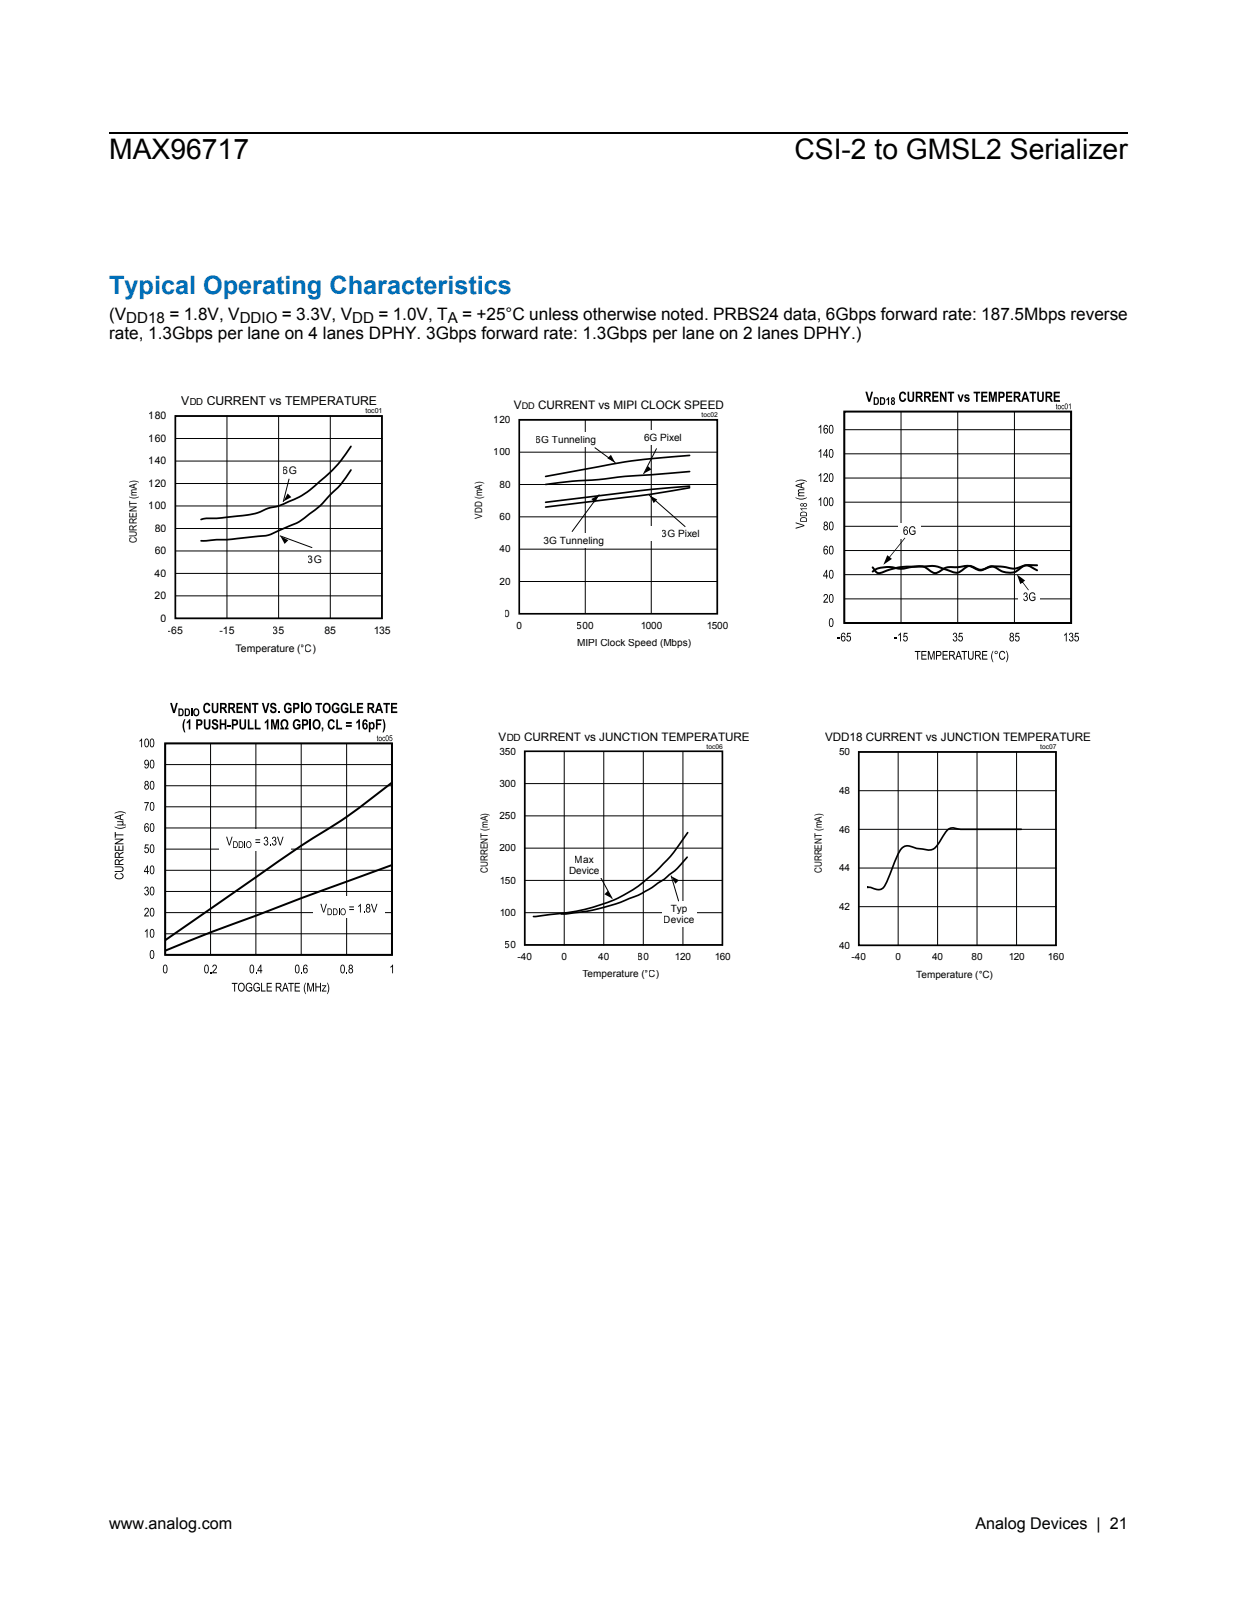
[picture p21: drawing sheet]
<svg xmlns="http://www.w3.org/2000/svg" width="216mm" height="279mm" viewBox="0 0 216 279" stroke-linecap="round" stroke-linejoin="round" font-family="sans-serif">
<defs><g id="words">
<g font-size="4.9">
<text x="19" y="27.8">MAX96717</text>
<text x="138.7" y="27.8">CSI-2 to GMSL2 Serializer</text>
</g>
<text font-size="4.4" fill="#006fb9" x="19" y="51.3">Typical Operating Characteristics</text>
<g font-size="3">
<text x="19" y="55.8">(V</text>
<text x="19" y="59.2">rate, 1.3Gbps per lane on 4 lanes DPHY. 3Gbps forward rate: 1.3Gbps per lane on 2 lanes DPHY.)</text>
</g>
<g font-size="2.8">
<text x="19" y="266.8">www.analog.com</text>
<text x="170.2" y="266.8">Analog Devices | 21</text>
</g>
<text font-size="2.6" x="22" y="56.4">DD18 = 1.8V, VDDIO = 3.3V, VDD = 1.0V, TA = +25°C unless otherwise noted. PRBS24 data, 6Gbps forward rate: 187.5Mbps reverse</text>
<g font-size="2.1">
<text x="31.6" y="70.6">V</text>
<text x="36.1" y="70.6">CURRENT vs TEMPERATURE</text>
</g>
<g font-size="2">
<text x="89.7" y="71.4">V</text>
<text x="93.9" y="71.4">CURRENT vs MIPI CLOCK SPEED</text>
<text x="87" y="129.2">V</text>
<text x="91.5" y="129.2">CURRENT vs JUNCTION TEMPERATURE</text>
<text x="144" y="129.3">VDD18 CURRENT vs JUNCTION TEMPERATURE</text>
</g>
<g font-size="1.8">
<text x="26" y="77.1">160</text>
<text x="26" y="73.2">180</text>
<text x="26" y="81">140</text>
<text x="49.4" y="82.7">6G</text>
<text x="26" y="88.9">100</text>
<text x="26" y="85">120</text>
<text x="23.9" y="94.7" transform="rotate(-90 23.9 94.7)">CURRENT (mA)</text>
<text x="27" y="92.8">80</text>
<text x="27" y="100.7">40</text>
<text x="27" y="96.7">60</text>
<text x="53.7" y="98.3">3G</text>
<text x="27" y="104.6">20</text>
<text x="28" y="108.5">0</text>
<text x="29.3" y="110.7">-65</text>
<text x="38.3" y="110.7">-15</text>
<text x="41.1" y="113.8">Temperature (°C)</text>
<text x="47.6" y="110.7">35</text>
<text x="56.6" y="110.7">85</text>
<text x="65.1" y="110.7">135</text>
</g>
<g font-size="1.7">
<text x="33" y="70.6">DD</text>
<text x="86.2" y="73.8">120</text>
<text x="93.5" y="77.4">6G Tunneling</text>
<text x="112.4" y="77">6G Pixel</text>
<text x="86.2" y="79.5">100</text>
<text x="87.2" y="85.1">80</text>
<text x="84.2" y="90.5" transform="rotate(-90 84.2 90.5)">VDD (mA)</text>
<text x="87.2" y="90.8">60</text>
<text x="94.9" y="95">3G Tunneling</text>
<text x="115.5" y="93.7">3G Pixel</text>
<text x="87.2" y="96.4">40</text>
<text x="87.2" y="102">20</text>
<text x="88.1" y="107.7">0</text>
<text x="90.1" y="109.8">0</text>
<text x="100.7" y="109.8">500</text>
<text x="100.7" y="112.8">MIPI Clock Speed (Mbps)</text>
<text x="111.7" y="109.8">1000</text>
<text x="123.3" y="109.8">1500</text>
<text x="87.2" y="131.7">350</text>
<text x="88.4" y="129.2">DD</text>
<text x="146.4" y="131.8">50</text>
<text x="87.2" y="137.3">300</text>
<text x="87.2" y="142.9">250</text>
<text x="146.4" y="138.5">48</text>
<text x="87.2" y="148.6">200</text>
<text x="146.4" y="145.3">46</text>
<text x="85.1" y="152.3" transform="rotate(-90 85.1 152.3)">CURRENT (mA)</text>
<text x="87.2" y="154.2">150</text>
<text x="99.3" y="152.5">Device</text>
<text x="100.3" y="150.5">Max</text>
<text x="143.5" y="152.4" transform="rotate(-90 143.5 152.4)">CURRENT (mA)</text>
<text x="146.4" y="152">44</text>
<text x="87.2" y="159.8">100</text>
<text x="115.9" y="161.1">Devi</text>
<text x="117.1" y="159.1">Typ</text>
<text x="119.3" y="161.1">ce</text>
<text x="146.4" y="158.8">42</text>
<text x="88.1" y="165.5">50</text>
<text x="90.3" y="167.5">-40</text>
<text x="98" y="167.5">0</text>
<text x="104.4" y="167.5">40</text>
<text x="111.3" y="167.5">80</text>
<text x="117.7" y="167.5">120</text>
<text x="124.6" y="167.5">160</text>
<text x="146.4" y="165.5">40</text>
<text x="148.6" y="167.6">-40</text>
<text x="156.3" y="167.6">0</text>
<text x="162.7" y="167.6">40</text>
<text x="169.6" y="167.6">80</text>
<text x="176" y="167.6">120</text>
<text x="182.9" y="167.6">160</text>
<text x="101.7" y="170.6">Temperature (°C)</text>
<text x="159.9" y="170.6">Temperature (°C)</text>
</g>
<text font-size="1.6" x="91" y="71.4">DD</text>
<g font-size="1.2">
<text x="63.8" y="72.1">toc01</text>
<text x="122.4" y="72.8">toc02</text>
<text x="123.3" y="130.7">toc06</text>
<text x="181.5" y="130.8">toc07</text>
</g>
</g></defs>
<g fill="none" stroke="#000" stroke-width=".17">
<path d="M30.6 72.6h36.1v35.3h-36.1zM30.6 76.5h36.1M39.6 72.6v35.3M48.6 72.6v35.3M57.6 72.6v35.3M30.6 96.2h36.1M30.6 92.2h36.1M30.6 88.3h36.1M30.6 84.4h36.1M30.6 80.5h36.1M50.4 83.6l-.9 3.9M30.6 104h36.1"/>
<path d="M30.6 100.1h36.1"/>
</g>
<path d="M30.6 72.6h36.1v35.3h-36.1zM61.3 77.9a29.4 29.4 0 0 1-9.4 9l-1.5 .6a9.7 9.7 0 0 1-3.6 1.2 15.5 15.5 0 0 1-6.5 1.5l-2.5 .3h-1.8l-.9 .2M61.3 82l-.3 .5a16.6 16.6 0 0 1-3.7 4.2 25.6 25.6 0 0 1-5.4 4.5l-3.3 1.4a7.9 7.9 0 0 1-4.3 1.1l-4.3 .5-4.9 .2" fill="none" stroke="#000" stroke-width=".3"/>
<path d="M50.2 86.1l.6 .7-1.3 .7z" fill="#000"/>
<g fill="#fff">
<path d="M49.1 80.7h3v2.7h-3z" fill-rule="evenodd"/>
<path d="M53.3 96.4h3.3v2.6h-3.3z" fill-rule="evenodd"/>
</g>
<path d="M48.9 93.5l5.5 2.1" fill="none" stroke="#000" stroke-width=".17"/>
<path d="M48.9 93.5l1.4 .8-.6 .6z" fill="#000"/>
<path d="M82.1 64.2h51.7v50.5h-51.7z" fill-rule="evenodd" fill="#fff"/>
<path d="M90.6 73.3h34.6v33.8h-34.6zM90.6 78.9h34.6M102.2 73.3v33.8M113.7 73.3v33.8M90.6 95.8h34.6M90.6 90.2h34.6M90.6 84.6h34.6M90.6 101.5h34.6" fill="none" stroke="#000" stroke-width=".17"/>
<path d="M90.6 73.3h34.6v33.8h-34.6zM120.4 79.5h-.6a119.4 119.4 0 0 0-19.3 2.7l-5.3 .9M120.4 84.8l-7.5 .7-17.7 2.2M120.4 82.3l-5 .4a138.8 138.8 0 0 0-12.3 1.1l-3.3 .2-4.6 .5M120.4 85.1a410.1 410.1 0 0 1-21.9 3l-3.3 .4" fill="none" stroke="#000" stroke-width=".29"/>
<path d="M113.3 91.8h11.1v2.5h-11.1z" fill-rule="evenodd" fill="#fff"/>
<path d="M104.5 86.4l-4.6 6.3" fill="none" stroke="#000" stroke-width=".17"/>
<path d="M103.2 87.1l1.3-.7-.7 1.3z" fill="#000"/>
<path d="M92 75.5h13.6v2.5h-13.6z" fill-rule="evenodd" fill="#fff"/>
<path d="M114.6 78.3l-2.2 4.3" fill="none" stroke="#000" stroke-width=".17"/>
<path d="M113.1 81.3l.6 .6-1.3 .7z" fill="#000"/>
<path d="M108.9 75.1h13.6v2.5h-13.6z" fill-rule="evenodd" fill="#fff"/>
<path d="M103.9 78.2l3.4 2.5M113.4 86.5l6.1 5.4" fill="none" stroke="#000" stroke-width=".17"/>
<path d="M106 80l.6-.6 .7 1.3zM113.4 86.5l1.3 .7-.6 .6z" fill="#000"/>
<g fill="#fff">
<path d="M92.9 93.1h14.4v2.5h-14.4z" fill-rule="evenodd"/>
<path d="M137.6 61.9h59.2v55h-59.2z" fill-rule="evenodd"/>
</g>
<path d="M147.4 71.8v36.9h39.5v-36.9M147.4 79.2h39.5M147.4 75h39.5M157.3 71.8v36.9M167.2 71.8v36.9M177.1 71.8v36.9M147.4 96.1h39.5M147.4 91.8h39.5M147.4 87.6h39.5M147.4 83.4h39.5M147.4 104.5h39.5M147.4 100.3h39.5" fill="none" stroke="#000" stroke-width=".17"/>
<path d="M147.4 71.8h39.5v36.9h-39.5zM152.3 99l.2 .3a1.01 1.01 0 0 0 1.5 .6l.9-.4a16.3 16.3 0 0 1 6.3-.6l.8 .5a1.48 1.48 0 0 0 2.4 .1 3.6 3.6 0 0 1 2.8-.5l1.1-.2a3.3 3.3 0 0 1 2.4 .7 1.79 1.79 0 0 0 1.6-.4 1.49 1.49 0 0 1 2 .3 3 3 0 0 0 3.9-.4 1.38 1.38 0 0 1 2 .1l.8 .4M181 98.7a6.2 6.2 0 0 0-3.6 .5h-1.1a6.7 6.7 0 0 0-4.8 .2 2.1 2.1 0 0 1-1.6-.4 1.21 1.21 0 0 0-1.6 .2 1.95 1.95 0 0 1-2.7 .4 7.2 7.2 0 0 0-4.8-.7h-1.2a8.3 8.3 0 0 1-3.5 .2 4.8 4.8 0 0 0-3.8 .6" fill="none" stroke="#000" stroke-width=".35"/>
<g fill="#000">
<path d="M143.2 78.4h.1v1.5h-.1v-1.2l-.3 .2v-.2zM143.2 74.1h.1v1.6h-.1v-1.2l-.3 .2v-.2zM151 68.4h.4l.3 1.3 .4-1.3h.3l-.5 1.7h-.3zM155 69.3h.2v1.4h-.2v-1l-.3 .2v-.2zM157.1 68.5a.59 .59 0 0 1 .6-.2 .59 .59 0 0 1 .5 .5l-.3 .1a.33 .33 0 0 0-.4-.3 .33 .33 0 0 0-.3 .4v.2a.37 .37 0 0 0 .2 .6 .37 .37 0 0 0 .5-.3l.3 .1a.66 .66 0 0 1-.9 .5 .66 .66 0 0 1-.4-.8zM158.4 68.4h.3v.9a.33 .33 0 0 0 .1 .5 .33 .33 0 0 0 .4-.1l.1-1.3h.3v.9a.62 .62 0 0 1-.6 .9 .62 .62 0 0 1-.6-.9zM162.7 68.4h1.1v.3h-.8v.3h.7v.3h-.7v.5h.8v.3h-1.1zM164 68.4h.3l.6 1.1v-1.1h.3v1.7h-.3l-.6-1.1v1.1h-.3zM165.4 68.4h1.1v.3h-.4v1.4h-.3v-1.4h-.4zM167.1 68.8h.3l.3 .9 .2-.9h.3l-.4 1.3h-.3zM168.4 68.9l.5-.1 .3 .4h-.3l-.1-.1-.2 .1a.56 .56 0 0 1 .5 .8l-.5 .1-.3-.3 .2-.1 .3 .2h.1v-.2a.54 .54 0 0 1-.5-.8zM169.9 68.4h1.2v.3h-.5v1.4h-.2v-1.4h-.5z"/>
<path d="M171.3 68.4h1v.3h-.8v.3h.8v.3h-.8v.5h.9v.3h-1.1zM172.6 68.4h.4l.3 1.2 .2-1.2h.5v1.7h-.3v-1.4l-.3 1.4h-.3l-.2-1.4v1.4h-.3zM175.6 68.4h1.1v.3h-.8v.3h.7v.3h-.7v.5h.8v.3h-1.1zM179.7 68.4h1.1v.3h-.4v1.4h-.3v-1.4h-.4zM181 68.4h.3v.9a.33 .33 0 0 0 .1 .5 .33 .33 0 0 0 .5-.1v-1.3h.3v.9a.62 .62 0 0 1-.6 .9 .62 .62 0 0 1-.6-.9zM183.9 68.4h1.1v.3h-.8v.3h.7v.3h-.7v.5h.8v.3h-1.1zM138.9 91.2l1.5 .4v.2l-1.5 .5v-.2l1.3-.4-1.3-.4zM139.4 85.5l1-.1v.1h-.7a.19 .19 0 0 0-.3 .2 .19 .19 0 0 0 .2 .2h.8v.2h-.8l-.2 .1 .2 .2 .8 .1v.1h-1.1v-.1h.1a.28 .28 0 0 1-.1-.3 .28 .28 0 0 1 .2-.3l-.2-.2zM138.8 86.8a2.07 2.07 0 0 0 2 0 1.4 1.4 0 0 1-2 0zM138.8 84a1.54 1.54 0 0 1 2 .1 2.07 2.07 0 0 0-2 0zM139.7 88.7h1.1v.1h-.9l.2 .3h-.1zM143.2 86.8h.1v1.5h-.1v-1.2l-.3 .3v-.2z"/>
<path d="M143.2 82.6h.1v1.5h-.1v-1.2l-.3 .2v-.1zM143.9 82.7a.46 .46 0 0 1 .6 .2 .46 .46 0 0 1-.2 .6l-.4 .4h.6v.2h-.8l.5-.8a.31 .31 0 0 0 .2-.3 .31 .31 0 0 0-.4-.3l-.1 .3h-.2zM143.8 103.8a.46 .46 0 0 1 .7 .1 .46 .46 0 0 1-.2 .7l-.4 .4h.6v.2h-.8l.5-.8a.31 .31 0 0 0 .2-.3 .31 .31 0 0 0-.4-.3l-.1 .3h-.2zM146.2 111.3h.5v.2h-.5zM147.9 110.4h.6v.2h-.5l-.1 .4a.44 .44 0 0 1 .6 .2 .44 .44 0 0 1-.2 .6 .44 .44 0 0 1-.5-.1l-.1-.2h.2l.1 .2a.31 .31 0 0 0 .4-.3 .31 .31 0 0 0-.5-.2h-.2zM156.1 111.3h.5v.2h-.5zM157.1 110.4h.1v1.5h-.1v-1.2l-.3 .3v-.2zM157.8 110.4h.6v.2h-.5l-.1 .4a.44 .44 0 0 1 .6 .2 .44 .44 0 0 1-.2 .6 .44 .44 0 0 1-.5-.1l-.1-.2h.2l.1 .2a.31 .31 0 0 0 .4-.3 .31 .31 0 0 0-.5-.2h-.2zM159.7 113.6h1v.2h-.5v1.3h-.1v-1.3h-.4zM160.8 113.6h.9v.2h-.7v.4h.7v.2h-.7v.5h.7v.2h-.9zM161.9 113.6h.3l.3 1.3 .4-1.3h.2v1.5h-.1v-1.2l-.4 1.2h-.1l-.4-1.3v1.3h-.2zM164.5 113.6h.9v.2h-.7v.4h.7v.2h-.7v.5h.7v.2h-.9z"/>
<path d="M166.4 110.5a.37 .37 0 0 1 .6 .1 .37 .37 0 0 1-.1 .5 .41 .41 0 0 1 0 .7 .41 .41 0 0 1-.6-.3h.1l.1 .2a.27 .27 0 0 0 .4-.2 .27 .27 0 0 0-.3-.3v-.1a.23 .23 0 0 0 .3-.2 .23 .23 0 0 0-.2-.3 .23 .23 0 0 0-.2 .2h-.2zM167.4 110.4h.6v.2h-.5l-.1 .4a.44 .44 0 0 1 .6 .2 .44 .44 0 0 1-.1 .6 .44 .44 0 0 1-.6-.1l-.1-.2h.2l.1 .2a.31 .31 0 0 0 .4-.3 .31 .31 0 0 0-.5-.2h-.1zM167.8 113.6h1v.2h-.4v1.3h-.2v-1.3h-.4zM169 113.6h.1v.9a.34 .34 0 0 0 .2 .4 .34 .34 0 0 0 .4-.2l.1-1.1h.1v.9a.51 .51 0 0 1-.5 .7 .51 .51 0 0 1-.4-.7zM171.4 113.6h.9v.2h-.7v.4h.7v.2h-.7v.5h.7v.2h-.9zM173.3 113.6h.1a2.07 2.07 0 0 0 0 2 1.5 1.5 0 0 1-.1-2zM174.5 113.8l.3-.2h.3l.3 .4-.1 .1a.4 .4 0 0 0-.6-.3 .4 .4 0 0 0-.2 .6 .41 .41 0 0 0 .3 .5 .41 .41 0 0 0 .5-.3h.2a.57 .57 0 0 1-.7 .5 .57 .57 0 0 1-.4-.7zM175.6 113.6a1.4 1.4 0 0 1 0 2 2.07 2.07 0 0 0 0-2zM177.3 110.4h.6v.2h-.5l-.1 .4a.44 .44 0 0 1 .6 .2 .44 .44 0 0 1-.1 .6 .44 .44 0 0 1-.6-.1l-.1-.2h.2l.1 .2a.31 .31 0 0 0 .4-.3 .31 .31 0 0 0-.5-.2h-.1zM186.1 110.4h.1v1.5h-.2v-1.2l-.3 .3v-.2zM186.7 110.5a.37 .37 0 0 1 .5 .1 .37 .37 0 0 1-.1 .5 .41 .41 0 0 1 .1 .7 .41 .41 0 0 1-.6-.3h.1l.1 .2a.27 .27 0 0 0 .4-.2 .27 .27 0 0 0-.3-.3v-.1a.23 .23 0 0 0 .3-.2 .23 .23 0 0 0-.2-.3 .23 .23 0 0 0-.3 .2h-.1zM187.6 110.4h.7v.2h-.5l-.1 .4a.44 .44 0 0 1 .6 .2 .44 .44 0 0 1-.2 .6 .44 .44 0 0 1-.6-.1v-.2h.2v.2a.31 .31 0 0 0 .5-.3 .31 .31 0 0 0-.5-.2h-.2z"/>
<path d="M144.2 78.4h.2v.9h.1v.2h-.1v.4h-.2v-.4h-.5zM144.2 78.7l-.4 .6h.4z"/>
<path d="M143.8 74.3a.36 .36 0 0 1 .5-.2 .36 .36 0 0 1 .2 .4h-.1l-.2-.2h-.2l-.1 .6a.36 .36 0 0 1 .4-.2 .36 .36 0 0 1 .2 .5 .41 .41 0 0 1-.4 .5 .41 .41 0 0 1-.4-.5zM144 74.9a.31 .31 0 0 0-.1 .5 .31 .31 0 0 0 .4 0 .31 .31 0 0 0 .1-.4 .31 .31 0 0 0-.4-.1z"/>
<path d="M144.9 78.4a.51 .51 0 0 1 .5 .2 .51 .51 0 0 1 .1 .5v.3a.41 .41 0 0 1-.4 .5 .41 .41 0 0 1-.4-.5v-.7zM145 78.5a1.03 1.03 0 0 0 .1 1.2 .9 .9 0 0 0 0-1.2z"/>
<path d="M144.9 74.2a.51 .51 0 0 1 .5 .2 .51 .51 0 0 1 .1 .5v.2a.41 .41 0 0 1-.4 .6 .41 .41 0 0 1-.4-.5v-.7zM145 74.3a1.03 1.03 0 0 0 .1 1.2 .9 .9 0 0 0 0-1.2z"/>
<path d="M152.5 69.3h.4a.7 .7 0 0 1 .5 .7 .7 .7 0 0 1-.5 .7h-.4zM152.7 69.5v.9a.45 .45 0 0 0 .5-.4 .45 .45 0 0 0-.5-.5z"/>
<path d="M153.6 69.3h.4a.7 .7 0 0 1 .5 .7 .7 .7 0 0 1-.5 .7h-.4zM153.8 69.5v.9a.45 .45 0 0 0 .5-.4 .45 .45 0 0 0-.5-.5z"/>
<path d="M155.6 69.4a.34 .34 0 0 1 .5 0 .34 .34 0 0 1-.1 .5 .4 .4 0 0 1 .2 .6 .4 .4 0 0 1-.7 0 .4 .4 0 0 1 .2-.6l-.2-.1zM155.7 69.7a.15 .15 0 0 0 .3 0 .15 .15 0 0 0-.3 0zM155.7 70.3a.2 .2 0 0 0 .4 0 .2 .2 0 0 0-.4 0z"/>
<path d="M159.8 68.4h.6a.5 .5 0 0 1 .6 .4 .5 .5 0 0 1-.4 .5l.5 .8h-.3l-.4-.6-.2-.1-.1 .7h-.3zM160.1 68.7v.4h.4a.22 .22 0 0 0 .2-.2 .22 .22 0 0 0-.2-.2z"/>
<path d="M161.3 68.4h.6a.5 .5 0 0 1 .6 .4 .5 .5 0 0 1-.4 .5l.5 .8h-.4l-.3-.6-.3-.1v.7h-.3zM161.6 68.7v.4h.3a.22 .22 0 0 0 .3-.2 .22 .22 0 0 0-.2-.2z"/>
<path d="M174.3 68.4h.4a.58 .58 0 0 1 .7 .6 .58 .58 0 0 1-.9 .5v.6h-.2zM174.5 68.7v.5a.31 .31 0 0 0 .5-.1 .31 .31 0 0 0-.1-.4z"/>
<path d="M176.9 68.4h.6a.5 .5 0 0 1 .6 .4 .5 .5 0 0 1-.4 .5l.5 .8h-.3l-.4-.6-.2-.1-.1 .7h-.3zM177.2 68.7v.4h.4a.22 .22 0 0 0 .2-.2 .22 .22 0 0 0-.2-.2z"/>
<path d="M178.8 68.4h.3l.6 1.7h-.3l-.2-.4h-.5l-.2 .4h-.3zM178.9 68.8l-.2 .6h.4z"/>
<path d="M182.5 68.4h.6a.5 .5 0 0 1 .6 .4 .5 .5 0 0 1-.4 .5l.5 .8h-.4l-.3-.6-.3-.1v.7h-.3zM182.8 68.7v.4h.3a.22 .22 0 0 0 .3-.2 .22 .22 0 0 0-.2-.2z"/>
<path d="M139.7 87.9l.3-.1 .2 .2a.34 .34 0 0 1 .5-.2 .34 .34 0 0 1 0 .6 .34 .34 0 0 1-.5-.2 .29 .29 0 0 1-.4 .1 .29 .29 0 0 1-.1-.4zM139.8 88.1a.17 .17 0 0 0 .3 0 .17 .17 0 0 0-.3 0zM140.3 88.1a.22 .22 0 0 0 .4 0 .22 .22 0 0 0-.4 0z"/>
<path d="M138.9 84.7l1.5-.5v.1l-.5 .2v.5l.5 .1v.2l-1.5-.5zM139 84.8l.8 .2v-.5z"/>
<path d="M139.8 90.4a.65 .65 0 0 1 .8-.1 .65 .65 0 0 1 .2 .7h-1.1zM139.9 90.5l-.1 .4h.9a.48 .48 0 0 0-.2-.5 .48 .48 0 0 0-.6 .1z"/>
<path d="M139.8 89.4a.65 .65 0 0 1 .8 0 .65 .65 0 0 1 .2 .7h-1.1zM139.9 89.5l-.1 .5h.9a.48 .48 0 0 0-.2-.6 .48 .48 0 0 0-.6 .1z"/>
<path d="M144 86.8a.51 .51 0 0 1 .5 .2 .51 .51 0 0 1 0 .6v.2a.41 .41 0 0 1-.4 .5 .41 .41 0 0 1-.4-.5l.1-.7zM144 87a1.03 1.03 0 0 0 .1 1.2 .9 .9 0 0 0 0-1.3z"/>
<path d="M143.9 91.1a.37 .37 0 0 1 .5 .1 .37 .37 0 0 1-.1 .5 .44 .44 0 0 1 .2 .7 .44 .44 0 0 1-.7 0 .44 .44 0 0 1 .1-.7l-.1-.2zM143.9 91.4a.25 .25 0 0 0 .5 0 .25 .25 0 0 0-.5 0zM143.9 92.1a.28 .28 0 0 0 .5 0 .28 .28 0 0 0-.5 0z"/>
<path d="M143.8 95.4a.36 .36 0 0 1 .4-.2 .36 .36 0 0 1 .3 .4h-.1l-.2-.2h-.2l-.1 .6a.36 .36 0 0 1 .4-.2 .36 .36 0 0 1 .2 .5 .41 .41 0 0 1-.4 .5 .41 .41 0 0 1-.4-.5zM144 96a.31 .31 0 0 0-.1 .4 .31 .31 0 0 0 .4 .1 .31 .31 0 0 0 .1-.4 .31 .31 0 0 0-.4-.1z"/>
<path d="M144.9 86.8a.51 .51 0 0 1 .5 .2 .51 .51 0 0 1 .1 .6v.2a.41 .41 0 0 1-.4 .5 .41 .41 0 0 1-.4-.5v-.7zM145 87a1.03 1.03 0 0 0 .1 1.2 .9 .9 0 0 0 0-1.3z"/>
<path d="M144.9 82.6a.51 .51 0 0 1 .5 .2 .51 .51 0 0 1 .1 .5v.3a.41 .41 0 0 1-.4 .5 .41 .41 0 0 1-.4-.5v-.7zM145 82.8a1.03 1.03 0 0 0 .1 1.2 .9 .9 0 0 0 0-1.3z"/>
<path d="M144.9 95.3a.51 .51 0 0 1 .5 .2 .51 .51 0 0 1 .1 .5v.2a.41 .41 0 0 1-.4 .6 .41 .41 0 0 1-.4-.5v-.7zM145 95.4a1.03 1.03 0 0 0 .1 1.2 .9 .9 0 0 0 0-1.2z"/>
<path d="M144.9 91.1a.51 .51 0 0 1 .5 .1 .51 .51 0 0 1 .1 .6v.2a.41 .41 0 0 1-.4 .6 .41 .41 0 0 1-.4-.6v-.6zM145 91.2a1.03 1.03 0 0 0 .1 1.2 .9 .9 0 0 0 0-1.2z"/>
<path d="M144.2 99.4h.2v1h.1v.2h-.1v.4h-.2v-.4h-.5zM144.2 99.7l-.4 .7h.4z"/>
<path d="M144.9 107.9a.51 .51 0 0 1 .5 .2 .51 .51 0 0 1 .1 .6v.2a.41 .41 0 0 1-.4 .5 .41 .41 0 0 1-.4-.5v-.7zM145 108.1a1.03 1.03 0 0 0 .1 1.2 .9 .9 0 0 0 0-1.3z"/>
<path d="M144.9 103.7a.51 .51 0 0 1 .5 .2 .51 .51 0 0 1 .1 .5v.3a.41 .41 0 0 1-.4 .5 .41 .41 0 0 1-.4-.5v-.7zM145 103.8a1.03 1.03 0 0 0 .1 1.3 .9 .9 0 0 0 0-1.3z"/>
<path d="M144.9 99.5a.51 .51 0 0 1 .5 .2 .51 .51 0 0 1 .1 .5v.3a.41 .41 0 0 1-.4 .5 .41 .41 0 0 1-.4-.5v-.7zM145 99.6a1.03 1.03 0 0 0 .1 1.2 .9 .9 0 0 0 0-1.2z"/>
<path d="M146.9 110.6a.36 .36 0 0 1 .4-.2 .36 .36 0 0 1 .3 .4h-.2l-.1-.2h-.2l-.2 .6a.36 .36 0 0 1 .5-.2 .36 .36 0 0 1 .2 .4 .41 .41 0 0 1-.4 .6 .41 .41 0 0 1-.4-.5zM147 111.2a.31 .31 0 0 0-.1 .4 .31 .31 0 0 0 .4 .1 .31 .31 0 0 0 .1-.4 .31 .31 0 0 0-.4-.1z"/>
<path d="M163.4 113.6h.4a.45 .45 0 0 1 .5 .4 .45 .45 0 0 1-.4 .5h-.4v.6h-.1zM163.5 113.8v.5h.4a.27 .27 0 0 0 .3-.2 .27 .27 0 0 0-.3-.3z"/>
<path d="M165.7 113.6h.5a.42 .42 0 0 1 .5 .4 .42 .42 0 0 1-.4 .4l.5 .7h-.3l-.3-.5-.2-.2h-.2v.7h-.1zM165.8 113.8v.5h.4a.25 .25 0 0 0 .3-.3 .25 .25 0 0 0-.3-.2z"/>
<path d="M167.2 113.6h.2l.5 1.5h-.2l-.1-.4h-.5l-.2 .4h-.1zM167.3 113.8l-.2 .7h.4z"/>
<path d="M170.2 113.6h.5a.42 .42 0 0 1 .5 .4 .42 .42 0 0 1-.4 .4l.5 .7h-.2l-.3-.5-.3-.2h-.2v.7h-.1zM170.3 113.8v.5h.4a.25 .25 0 0 0 .3-.3 .25 .25 0 0 0-.3-.2z"/>
<path d="M173.6 113.9a.3 .3 0 0 1 .6 0 .3 .3 0 0 1-.6 0zM173.7 113.9a.17 .17 0 0 0 .3 0 .17 .17 0 0 0-.3 0z"/>
<path d="M176.3 110.5a.37 .37 0 0 1 .6 .1 .37 .37 0 0 1-.1 .5 .44 .44 0 0 1 .1 .7 .44 .44 0 0 1-.7 0 .44 .44 0 0 1 .2-.7l-.2-.2zM176.4 110.8a.22 .22 0 0 0 .4 0 .22 .22 0 0 0-.4 0zM176.3 111.5a.3 .3 0 0 0 .6 0 .3 .3 0 0 0-.6 0z"/>
</g>
<path d="M177.8 102.9h3.8v2.7h-3.8z" fill-rule="evenodd" fill="#fff"/>
<g fill="#000">
<path d="M184.4 70.5l.1-.1v.3h.1l-.1 .5 .1 .2-.2-.1zM185.3 70.8l.3-.1 .2 .2-.2-.1a.25 .25 0 0 0-.2 .3 .25 .25 0 0 0 .2 .2l.2-.1-.1 .2a.35 .35 0 0 1-.5-.2 .35 .35 0 0 1 .1-.4zM186.8 70.4l.1 1h-.2v-.8l-.2 .2zM178.7 103.5a.37 .37 0 0 1 .6 0 .37 .37 0 0 1-.1 .6 .42 .42 0 0 1 .1 .7 .42 .42 0 0 1-.7-.3h.2v.1a.27 .27 0 0 0 .4-.1 .27 .27 0 0 0-.3-.3v-.2a.24 .24 0 0 0 .3-.2 .24 .24 0 0 0-.2-.3l-.2 .3h-.2zM179.8 103.5l.6-.1 .3 .4-.1 .1a.43 .43 0 0 0-.6-.3 .43 .43 0 0 0-.2 .5 .42 .42 0 0 0 .3 .6 .42 .42 0 0 0 .5-.4h-.4v-.2h.5v.6a.68 .68 0 0 1-.9 .1 .68 .68 0 0 1-.2-.9z"/>
<path d="M184.7 70.8a.33 .33 0 0 1 .5 .3 .33 .33 0 0 1-.5 .2zM184.8 70.8v.5a.24 .24 0 0 0 .3-.3 .24 .24 0 0 0-.3-.2z"/>
<path d="M186 70.4a.52 .52 0 0 1 .4 .5 .52 .52 0 0 1-.3 .5l-.3-.2zM186 70.5a.47 .47 0 0 0 .2 .8 .47 .47 0 0 0-.2-.8z"/>
</g>
<path d="M156.8 91.4h3.9v2.6h-3.9z" fill-rule="evenodd" fill="#fff"/>
<g fill="#000">
<path d="M158.9 92l.6-.1 .3 .4h-.2a.43 .43 0 0 0-.5-.3 .43 .43 0 0 0-.3 .6 .42 .42 0 0 0 .3 .6 .42 .42 0 0 0 .5-.4h-.3v-.2h.5v.5a.68 .68 0 0 1-.9 .1 .68 .68 0 0 1-.2-.8z"/>
<path d="M157.9 93.8l-2.8 3.5 .1 .1 2.8-3.5zM154.9 96.9l-.7 1.7 1.5-1.1z"/>
<path d="M157.8 92a.93 .93 0 0 0 .3 1.4 .48 .48 0 0 0 .4-.6 .48 .48 0 0 0-.6-.4l-.1 .2 .2-.6h.2l.1 .2h.2l-.2-.3a.35 .35 0 0 0-.5 .1zM157.9 92.6a.28 .28 0 0 1 .4 .3 .28 .28 0 0 1-.4 .2z"/>
<path d="M178.3 101.5l.2-.1 1.1 1.6h-.1zM177.5 100.2l1.4 1.1-.8 .6z"/>
</g>
<path d="M19 119.8h59.3v55.1h-59.3z" fill-rule="evenodd" fill="#fff"/>
<g fill="none" stroke="#000" stroke-width=".17">
<path d="M28.8 129.7h39.6v36.9h-39.6zM28.8 137.1h39.6M28.8 133.4h39.6M36.8 129.7v36.9M44.7 129.7v36.9M52.6 129.7v36.9M60.5 129.7v36.9M28.8 159.3h39.6M28.8 155.6h39.6M28.8 151.9h39.6M28.8 148.2h39.6M28.8 144.5h39.6"/>
<path d="M28.8 140.8h39.6M28.8 163h39.6"/>
</g>
<path d="M28.8 129.7h39.6v36.9h-39.6zM68.4 136.6a118.2 118.2 0 0 1-15.8 11l-23.8 16.5M68.4 151l-30.8 11.4-8.8 3.5" fill="none" stroke="#000" stroke-width=".35"/>
<g fill="#000">
<path d="M24.7 128.9h.1v1.5h-.2v-1.2l-.3 .2v-.1zM29.7 122.7h.3l.4 1.3 .3-1.3h.3l-.5 1.7h-.3zM32.2 125.5h.2l-.3 1.2 .3 1.1h-.2a2.3 2.3 0 0 1 0-2.3zM33 125.5h.2v1.8h-.3v-1.3l-.3 .3v-.3zM33.3 123.6h.3v1.4h-.3zM35.6 125.5h.3v1a.33 .33 0 0 0 0 .5 .33 .33 0 0 0 .5-.1v-1.4h.3v1a.62 .62 0 0 1-.5 .8 .62 .62 0 0 1-.6-.8zM35.7 122.9a.59 .59 0 0 1 .6-.2 .59 .59 0 0 1 .4 .5h-.3a.33 .33 0 0 0-.4-.2 .33 .33 0 0 0-.2 .4v.1a.37 .37 0 0 0 .1 .6 .37 .37 0 0 0 .5-.3l.3 .1a.66 .66 0 0 1-.8 .5 .66 .66 0 0 1-.4-.8zM37.1 125.6a.56 .56 0 0 1 .6-.1 .56 .56 0 0 1 .4 .5l-.3 .1a.24 .24 0 0 0-.3-.3 .24 .24 0 0 0-.2 .3 .69 .69 0 0 1 .7 .3 .69 .69 0 0 1 0 .8l-.3 .1a.59 .59 0 0 1-.8-.6h.3l.3 .3a.23 .23 0 0 0 .3-.2 .23 .23 0 0 0-.2-.2 .58 .58 0 0 1-.5-.3 .58 .58 0 0 1 0-.7zM37 122.7h.2v.9a.33 .33 0 0 0 .1 .5 .33 .33 0 0 0 .5-.1v-1.3h.3v.9a.62 .62 0 0 1-.6 .9 .62 .62 0 0 1-.5-.9zM38.3 125.5h.3v.7h.6v-.7h.3v1.8h-.3v-.8h-.6v.8h-.3zM39.7 126.5h.6v.3h-.6zM41.3 122.7h1v.3h-.7v.4h.7v.3h-.7v.4h.8v.3h-1.1z"/>
<path d="M41.8 125.5h.3v1a.33 .33 0 0 0 .1 .5 .33 .33 0 0 0 .4-.1l.1-1.4h.3v1a.62 .62 0 0 1-.6 .8 .62 .62 0 0 1-.6-.8zM42.6 122.7h.3l.6 1.2v-1.2h.3v1.7h-.3l-.6-1.1v1.1h-.3zM43.3 125.5h.2v1.5h.8v.3h-1zM43.9 122.7h1.2v.3h-.4v1.4h-.3v-1.4h-.5zM44.5 125.5h.3v1.5h.7v.3h-1zM45.7 122.7h.3l.4 1.3 .3-1.3h.3l-.5 1.7h-.3zM46.6 125.5h.2v1.8h-.2v-1.3l-.4 .3v-.3zM47.3 122.8a.56 .56 0 0 1 .6-.1 .56 .56 0 0 1 .3 .5h-.3a.24 .24 0 0 0-.2-.3 .24 .24 0 0 0-.2 .3 .69 .69 0 0 1 .7 .4 .69 .69 0 0 1-.1 .7l-.2 .2a.59 .59 0 0 1-.8-.6l.3-.1 .3 .4a.23 .23 0 0 0 .3-.2 .23 .23 0 0 0-.2-.3 .58 .58 0 0 1-.6-.3 .58 .58 0 0 1 .1-.6zM47.3 125.5h.4l.3 1.2 .3-1.2h.4v1.8h-.3v-1.4l-.3 1.4h-.2l-.3-1.4v1.4h-.3zM48.5 124.1h.3v.3h-.3zM49.1 125.7a.75 .75 0 0 1 1.1 0 .75 .75 0 0 1 0 1.1l-.1 .2h.3v.3h-.7v-.3a.6 .6 0 0 0 .4-.7 .6 .6 0 0 0-.6-.5 .75 .75 0 0 0 .1 1.2v.3h-.7v-.3h.3l-.2-.7zM49.8 122.9a.64 .64 0 0 1 .6-.2 .64 .64 0 0 1 .5 .5h-.3a.41 .41 0 0 0-.5-.2 .41 .41 0 0 0-.3 .5 .46 .46 0 0 0 .2 .6 .46 .46 0 0 0 .6-.1v-.2h-.3v-.3h.6v.7a.83 .83 0 0 1-1.1 .1 .83 .83 0 0 1-.2-1.1z"/>
<path d="M51.3 125.7a.64 .64 0 0 1 .7-.2 .64 .64 0 0 1 .4 .5l-.3 .1a.41 .41 0 0 0-.5-.3 .41 .41 0 0 0-.2 .6 .46 .46 0 0 0 .2 .6 .46 .46 0 0 0 .6-.1v-.3h-.4v-.2h.7v.7a.83 .83 0 0 1-1.2 .1 .83 .83 0 0 1-.2-1.1zM52.5 122.7h.3v1.7h-.3zM54 125.5h.3v1.8h-.3zM55 122.7h1.2v.3h-.4v1.4h-.3v-1.4h-.5zM56.2 127h.2v.5l-.2 .2-.1-.1 .2-.3h-.1zM57.4 125.7a.59 .59 0 0 1 .6-.2 .59 .59 0 0 1 .4 .5l-.3 .1a.33 .33 0 0 0-.3-.3 .33 .33 0 0 0-.3 .4v.2a.37 .37 0 0 0 .2 .6 .37 .37 0 0 0 .5-.4l.2 .2a.66 .66 0 0 1-.8 .5 .66 .66 0 0 1-.4-.9zM58.1 122.9a.64 .64 0 0 1 .7-.2 .64 .64 0 0 1 .4 .5h-.3a.41 .41 0 0 0-.5-.2 .41 .41 0 0 0-.2 .5 .46 .46 0 0 0 .2 .6 .46 .46 0 0 0 .5-.1v-.2h-.3v-.3h.6v.7a.83 .83 0 0 1-1.1 .1 .83 .83 0 0 1-.2-1.1zM58.7 125.5h.3v1.5h.7v.3h-1zM59.7 122.9a.64 .64 0 0 1 .6-.2 .64 .64 0 0 1 .5 .5h-.3a.41 .41 0 0 0-.5-.2 .41 .41 0 0 0-.2 .5 .46 .46 0 0 0 .1 .6 .46 .46 0 0 0 .6-.1v-.2h-.3v-.3h.6v.7a.83 .83 0 0 1-1.1 .1 .83 .83 0 0 1-.2-1.1zM61.1 122.7h.3v1.4h.7v.3h-1zM62.3 122.7h1.1v.3h-.8v.4h.7v.3h-.7v.4h.8v.3h-1.1zM62.6 125.5h.2v1.8h-.3v-1.3l-.3 .3v-.3z"/>
<path d="M65.6 125.5h1v.3h-.7v.4h.6v.3h-.6v.8h-.3zM65.8 128.4l.1-.1v.3h.1l-.1 .5 .1 .2h-.2zM66.8 125.5h.1a2.3 2.3 0 0 1 0 2.3h-.1l.2-1.1zM66.8 128.7l.3-.1 .1 .2-.1-.1a.25 .25 0 0 0-.3 .3 .25 .25 0 0 0 .3 .2l.2-.1-.1 .2a.35 .35 0 0 1-.5-.2 .35 .35 0 0 1 .1-.4zM66.9 122.7h1.2v.3h-.5v1.4h-.3v-1.4h-.4zM68 128.3h.5v.1h-.4v.3a.29 .29 0 0 1 .4 .1 .29 .29 0 0 1-.2 .4 .29 .29 0 0 1-.4-.1l.2 .1a.23 .23 0 0 0 .3-.3 .23 .23 0 0 0-.4-.1zM68.2 122.7h1.1v.3h-.8v.4h.8v.3h-.8v.4h.8v.3h-1.1zM20 151.2h.9a.51 .51 0 0 1 .7 .5 .51 .51 0 0 1-.7 .5h-.9v-.2h.9a.34 .34 0 0 0 .5-.2 .34 .34 0 0 0-.3-.4h-1.1zM20.1 152.6l.3-.2 .1 .1a.4 .4 0 0 0-.3 .6 .4 .4 0 0 0 .6 .2 .41 .41 0 0 0 .6-.2 .41 .41 0 0 0-.4-.6l.1-.1a.57 .57 0 0 1 .4 .7 .57 .57 0 0 1-.7 .4 .59 .59 0 0 1-.7-.3 .59 .59 0 0 1 0-.6zM20 147.6h.2v.7h.5v-.7h.1v.7h.6v-.7h.1v.9h-1.5zM20 146.4h1.5v.1l-1.1 .7h1.1v.1h-1.5v-.1l1.2-.7h-1.2zM20 145.2h.2v.4h1.3v.2h-1.3v.4h-.2z"/>
<path d="M20.4 143.3h1.1v.2h-.1l.2 .2-.2 .2h.6v.2h-1.6v-.2h.6a.24 .24 0 0 0 .4-.1 .24 .24 0 0 0-.3-.3h-.7zM20 144.2a2.07 2.07 0 0 0 2 0 1.4 1.4 0 0 1-2 0zM20 141.9a1.54 1.54 0 0 1 2 .1 2.07 2.07 0 0 0-2 0zM25.3 154.8a.37 .37 0 0 1 .6 .1 .37 .37 0 0 1-.1 .5 .41 .41 0 0 1 0 .7 .41 .41 0 0 1-.6-.3h.1l.1 .2a.27 .27 0 0 0 .4-.2 .27 .27 0 0 0-.3-.3v-.1a.23 .23 0 0 0 .3-.2 .23 .23 0 0 0-.2-.3 .23 .23 0 0 0-.3 .2h-.1zM25.3 147.4h.6v.1h-.5v.5a.44 .44 0 0 1 .5 .1 .44 .44 0 0 1-.1 .6 .44 .44 0 0 1-.6-.1v-.1l.1-.1 .1 .3a.32 .32 0 0 0 .5-.4 .31 .31 0 0 0-.6-.1l-.1-.1zM25.2 140h.8l-.5 1.5h-.1v-.5l.4-.8h-.6zM25.3 158.5a.46 .46 0 0 1 .7 .2 .46 .46 0 0 1-.3 .6l-.3 .5h.6v.1h-.8l.5-.7a.31 .31 0 0 0 .1-.4 .31 .31 0 0 0-.3-.2l-.2 .3h-.1zM25.7 162.1h.1v1.5h-.2v-1.2l-.3 .3v-.2zM36.7 169.6h.2v.3h-.2zM37.2 168.4a.46 .46 0 0 1 .6 .2 .46 .46 0 0 1-.2 .6l-.4 .5h.7v.2h-.9l.5-.8a.31 .31 0 0 0 .2-.4 .31 .31 0 0 0-.3-.2l-.2 .3h-.1zM40.5 171.5h.9v.2h-.4v1.3h-.1v-1.3h-.4zM43.1 171.7a.53 .53 0 0 1 .5-.2 .53 .53 0 0 1 .4 .4l-.1 .1a.43 .43 0 0 0-.6-.3 .43 .43 0 0 0-.3 .6 .43 .43 0 0 0 .3 .6 .43 .43 0 0 0 .6-.5h-.4v-.1h.5v.5a.7 .7 0 0 1-.9 .1 .7 .7 0 0 1-.2-.9z"/>
<path d="M44.6 169.6h.2v.3h-.2zM44.4 171.7a.53 .53 0 0 1 .5-.2 .53 .53 0 0 1 .4 .4l-.1 .1a.43 .43 0 0 0-.6-.3 .43 .43 0 0 0-.2 .6 .43 .43 0 0 0 .3 .6 .43 .43 0 0 0 .5-.5h-.4v-.1h.6v.5a.7 .7 0 0 1-1 .1 .7 .7 0 0 1-.2-.9zM45.6 171.5h.1v1.4h.6v.1h-.7zM46.5 171.5h.9v.2h-.7v.5h.7v.1h-.7v.6h.8v.1h-1zM50.3 171.5h1v.2h-.4v1.3h-.2v-1.3h-.4zM51.4 171.5h.9v.2h-.7v.5h.7v.1h-.7v.6h.8v.1h-1zM52.5 169.6h.2v.3h-.2zM53.3 171.5h.1a2.07 2.07 0 0 0 0 2 1.5 1.5 0 0 1-.1-2zM53.6 171.5h.3l.3 1.3 .4-1.3h.2v1.5h-.2v-1.2l-.3 1.2h-.2l-.3-1.2v1.2h-.2zM55 171.5h.2v.6h.7v-.6h.1v1.5h-.1v-.7h-.7v.7h-.2zM56.2 171.9h.7l-.5 1h.6v.1h-.8l.5-.9h-.5zM57.1 171.5a1.4 1.4 0 0 1 0 2 2.07 2.07 0 0 0 0-2z"/>
<path d="M60.4 169.6h.2v.3h-.2zM68.5 168.3h.1v1.6h-.2v-1.2l-.3 .2v-.2z"/>
<path d="M25.4 128.9a.51 .51 0 0 1 .5 .2 .51 .51 0 0 1 .1 .6v.2a.41 .41 0 0 1-.4 .5 .41 .41 0 0 1-.4-.5v-.7zM25.5 129.1a1.03 1.03 0 0 0 .1 1.2 .9 .9 0 0 0 0-1.3z"/>
<path d="M25.3 132.7a.47 .47 0 0 1 .6 0 .47 .47 0 0 1 .1 .6 .53 .53 0 0 1-.1 .6 .53 .53 0 0 1-.6 .1l-.1-.3h.1l.1 .2a.37 .37 0 0 0 .4-.1 .37 .37 0 0 0 0-.4l-.1 .1a.47 .47 0 0 1-.5-.2 .47 .47 0 0 1 .1-.6zM25.4 132.8a.3 .3 0 0 0-.1 .5 .3 .3 0 0 0 .5 0 .3 .3 0 0 0 0-.4 .3 .3 0 0 0-.4-.1z"/>
<path d="M25.3 136.4a.37 .37 0 0 1 .6 0 .37 .37 0 0 1-.1 .6 .44 .44 0 0 1 .1 .6 .44 .44 0 0 1-.7 0 .44 .44 0 0 1 .2-.6l-.2-.2zM25.4 136.7a.22 .22 0 0 0 .4 0 .22 .22 0 0 0-.4 0zM25.3 137.4a.3 .3 0 0 0 .6 0 .3 .3 0 0 0-.6 0z"/>
<path d="M26.4 128.9a.51 .51 0 0 1 .5 .2 .51 .51 0 0 1 0 .6v.2a.41 .41 0 0 1-.4 .5 .41 .41 0 0 1-.4-.5l.1-.7zM26.4 129.1a1.03 1.03 0 0 0 .1 1.2 .9 .9 0 0 0 0-1.3z"/>
<path d="M26.4 136.3a.51 .51 0 0 1 .5 .2 .51 .51 0 0 1 0 .5v.3a.41 .41 0 0 1-.3 .5 .41 .41 0 0 1-.5-.5l.1-.7zM26.4 136.5a1.03 1.03 0 0 0 .1 1.2 .9 .9 0 0 0 0-1.3z"/>
<path d="M26.4 132.6a.51 .51 0 0 1 .5 .2 .51 .51 0 0 1 0 .5v.3a.41 .41 0 0 1-.3 .5 .41 .41 0 0 1-.5-.5l.1-.7zM26.4 132.8a1.03 1.03 0 0 0 .1 1.2 .9 .9 0 0 0 0-1.3z"/>
<path d="M31.1 123.6h.4a.7 .7 0 0 1 .6 .7 .7 .7 0 0 1-.5 .7h-.5zM31.4 123.9v.9a.45 .45 0 0 0 .4-.5 .45 .45 0 0 0-.4-.4z"/>
<path d="M32.2 123.6h.4a.7 .7 0 0 1 .6 .7 .7 .7 0 0 1-.5 .7h-.5zM32.5 123.9v.9a.45 .45 0 0 0 .4-.5 .45 .45 0 0 0-.4-.4z"/>
<path d="M33.9 123.8a.65 .65 0 0 1 1 .4 .65 .65 0 0 1-.9 .8l-.3-.5zM34 124v.5l.1 .2a.44 .44 0 0 0 .5-.4 .44 .44 0 0 0-.5-.4z"/>
<path d="M34.2 125.5h.5a.58 .58 0 0 1 .6 .7 .58 .58 0 0 1-.8 .4v.7h-.3zM34.5 125.8v.5a.31 .31 0 0 0 .5 0 .31 .31 0 0 0-.1-.4z"/>
<path d="M38.4 122.7h.6a.5 .5 0 0 1 .6 .4 .5 .5 0 0 1-.4 .6l.5 .7h-.4l-.3-.6-.3-.1v.7h-.3zM38.7 123v.4h.4a.22 .22 0 0 0 .2-.2 .22 .22 0 0 0-.2-.2z"/>
<path d="M39.8 122.7h.7a.5 .5 0 0 1 .5 .4 .5 .5 0 0 1-.4 .6l.5 .7h-.3l-.4-.6-.2-.1-.1 .7h-.3zM40.1 123v.4h.4a.22 .22 0 0 0 .2-.2 .22 .22 0 0 0-.2-.2z"/>
<path d="M40.5 125.5h.4a.58 .58 0 0 1 .7 .7 .58 .58 0 0 1-.8 .4v.7h-.3zM40.8 125.8v.5a.31 .31 0 0 0 .4 0 .31 .31 0 0 0-.1-.4z"/>
<path d="M51.2 122.7h.4a.58 .58 0 0 1 .7 .6 .58 .58 0 0 1-.8 .5v.6h-.3zM51.5 123v.5a.31 .31 0 0 0 .4-.1 .31 .31 0 0 0-.1-.4z"/>
<path d="M52.7 125.5h.5a.58 .58 0 0 1 .6 .7 .58 .58 0 0 1-.8 .4v.7h-.3zM53 125.8v.5a.31 .31 0 0 0 .4 0 .31 .31 0 0 0 0-.4z"/>
<path d="M53.2 122.9a.72 .72 0 0 1 .9-.2 .72 .72 0 0 1 .3 .9 .73 .73 0 0 1-.7 .9 .73 .73 0 0 1-.7-.9zM53.4 123.1a.71 .71 0 0 0 .3 1.1 .66 .66 0 0 0 .4-.6 .66 .66 0 0 0-.4-.7z"/>
<path d="M54.7 125.7a.72 .72 0 0 1 .9-.1 .72 .72 0 0 1 .4 .8 .73 .73 0 0 1-.7 .9 .73 .73 0 0 1-.8-.9zM55 126a.71 .71 0 0 0 .3 1 .66 .66 0 0 0 .4-.6 .66 .66 0 0 0-.4-.6z"/>
<path d="M56.5 122.9a.72 .72 0 0 1 .9-.2 .72 .72 0 0 1 .3 .9 .73 .73 0 0 1-.7 .9 .73 .73 0 0 1-.7-.9zM56.7 123.1a.71 .71 0 0 0 .3 1.1 .66 .66 0 0 0 .4-.6 .66 .66 0 0 0-.4-.7z"/>
<path d="M60.4 126h1v.3h-1zM60.4 126.5h1v.4h-1z"/>
<path d="M64.1 122.7h.7a.5 .5 0 0 1 .5 .4 .5 .5 0 0 1-.4 .6l.5 .7h-.3l-.4-.6-.2-.1-.1 .7h-.3zM64.4 123v.4h.4a.22 .22 0 0 0 .2-.2 .22 .22 0 0 0-.2-.2z"/>
<path d="M63.5 125.6h.4l.3 .4h-.3l-.1-.1-.1-.1-.2 .5a.4 .4 0 0 1 .5-.1 .4 .4 0 0 1 .2 .5 .49 .49 0 0 1-.5 .6 .49 .49 0 0 1-.5-.6l.1-.8zM63.6 126.5l-.1 .4 .2 .1a.31 .31 0 0 0 .2-.3 .31 .31 0 0 0-.2-.3z"/>
<path d="M64.4 126h.2v.2a.4 .4 0 0 1 .5-.2 .4 .4 0 0 1 .3 .5 .53 .53 0 0 1-.1 .6 .53 .53 0 0 1-.6 .1l-.1-.1v.7h-.2zM64.7 126.4v.4l.1 .2a.38 .38 0 0 0 .3-.3 .38 .38 0 0 0-.3-.4z"/>
<path d="M66.2 128.7a.33 .33 0 0 1 .4 .3 .33 .33 0 0 1-.4 .2zM66.2 128.7l.1 .5a.24 .24 0 0 0 .2-.2 .24 .24 0 0 0-.3-.3z"/>
<path d="M66 122.7h.3l.6 1.7h-.3l-.2-.4h-.5l-.2 .4h-.3zM66.1 123.1l-.1 .6h.3z"/>
<path d="M67.5 128.3a.52 .52 0 0 1 .4 .5 .52 .52 0 0 1-.3 .5l-.3-.2zM67.5 128.4a.47 .47 0 0 0 .1 .8 .47 .47 0 0 0-.1-.8z"/>
<path d="M20.1 150.1l.5-.1 .3 .3 .6-.5v.3l-.5 .3-.1 .2v.2h.6v.1h-1.5zM20.3 150.2l-.1 .6h.5v-.4a.26 .26 0 0 0-.1-.3 .26 .26 0 0 0-.3 .1z"/>
<path d="M20.1 148.8l.5-.1 .3 .4 .6-.5v.2l-.5 .3-.1 .3v.1h.6v.2h-1.5zM20.3 149l-.1 .5h.5v-.3a.26 .26 0 0 0-.1-.3 .26 .26 0 0 0-.3 .1z"/>
<path d="M20 142.6l1.5-.6v.2l-.4 .2v.5l.4 .1v.2l-1.5-.5zM20.2 142.6l.7 .3v-.5z"/>
<path d="M25.7 151h.1v1h.2v.2h-.2v.4h-.1v-.4h-.6zM25.7 151.3l-.4 .7h.4z"/>
<path d="M25.3 143.8a.36 .36 0 0 1 .4-.1 .36 .36 0 0 1 .3 .3h-.2l-.1-.2h-.2l-.2 .6a.36 .36 0 0 1 .5-.2 .36 .36 0 0 1 .2 .5 .41 .41 0 0 1-.4 .5 .41 .41 0 0 1-.4-.5zM25.4 144.4a.31 .31 0 0 0-.1 .5 .31 .31 0 0 0 .5 0 .31 .31 0 0 0 0-.4 .31 .31 0 0 0-.4-.1z"/>
<path d="M26.4 158.5a.51 .51 0 0 1 .5 .1 .51 .51 0 0 1 0 .6v.2a.41 .41 0 0 1-.3 .6 .41 .41 0 0 1-.5-.6l.1-.6zM26.4 158.6a1.03 1.03 0 0 0 .1 1.2 .9 .9 0 0 0 0-1.2z"/>
<path d="M26.4 154.8a.51 .51 0 0 1 .5 .2 .51 .51 0 0 1 0 .5v.2a.41 .41 0 0 1-.3 .6 .41 .41 0 0 1-.5-.5l.1-.7zM26.4 154.9a1.03 1.03 0 0 0 .1 1.2 .9 .9 0 0 0 0-1.2z"/>
<path d="M26.4 151.1a.51 .51 0 0 1 .5 .2 .51 .51 0 0 1 0 .5v.2a.41 .41 0 0 1-.3 .6 .41 .41 0 0 1-.5-.5l.1-.7zM26.4 151.2a1.03 1.03 0 0 0 .1 1.2 .9 .9 0 0 0 0-1.2z"/>
<path d="M26.4 147.4a.51 .51 0 0 1 .5 .2 .51 .51 0 0 1 0 .5v.2a.41 .41 0 0 1-.3 .6 .41 .41 0 0 1-.5-.5l.1-.7zM26.4 147.5a1.03 1.03 0 0 0 .1 1.2 .9 .9 0 0 0 0-1.2z"/>
<path d="M26.4 143.7a.51 .51 0 0 1 .5 .2 .51 .51 0 0 1 0 .5v.3a.41 .41 0 0 1-.3 .5 .41 .41 0 0 1-.5-.5l.1-.7zM26.4 143.8a1.03 1.03 0 0 0 .1 1.2 .9 .9 0 0 0 0-1.2z"/>
<path d="M26.4 140a.51 .51 0 0 1 .5 .2 .51 .51 0 0 1 0 .5v.3a.41 .41 0 0 1-.3 .5 .41 .41 0 0 1-.5-.5l.1-.7zM26.4 140.1a1.03 1.03 0 0 0 .1 1.3 .9 .9 0 0 0 0-1.3z"/>
<path d="M26.4 165.8a.51 .51 0 0 1 .5 .2 .51 .51 0 0 1 0 .6v.2a.41 .41 0 0 1-.4 .5 .41 .41 0 0 1-.4-.5l.1-.7zM26.4 166a1.03 1.03 0 0 0 .1 1.2 .9 .9 0 0 0 0-1.2z"/>
<path d="M26.4 162.2a.51 .51 0 0 1 .5 .1 .51 .51 0 0 1 0 .6v.2a.41 .41 0 0 1-.3 .6 .41 .41 0 0 1-.5-.6l.1-.6zM26.4 162.3a1.03 1.03 0 0 0 .1 1.2 .9 .9 0 0 0 0-1.2z"/>
<path d="M28.7 168.4a.51 .51 0 0 1 .5 .2 .51 .51 0 0 1 0 .5v.2a.41 .41 0 0 1-.4 .6 .41 .41 0 0 1-.4-.5l.1-.7zM28.7 168.5a1.03 1.03 0 0 0 .1 1.2 .9 .9 0 0 0 0-1.2z"/>
<path d="M35.9 168.4a.51 .51 0 0 1 .5 .2 .51 .51 0 0 1 0 .5v.2a.41 .41 0 0 1-.3 .6 .41 .41 0 0 1-.5-.5l.1-.7zM35.9 168.5a1.03 1.03 0 0 0 .1 1.2 .9 .9 0 0 0 0-1.2z"/>
<path d="M41.7 171.7a.64 .64 0 0 1 .8 0 .64 .64 0 0 1 .2 .8 .6 .6 0 0 1-.7 .6 .6 .6 0 0 1-.5-.8zM41.8 171.8a.62 .62 0 0 0-.1 .7 .62 .62 0 0 0 .6 .4 .62 .62 0 0 0 .3-.7 .62 .62 0 0 0-.6-.5z"/>
<path d="M43.8 168.4a.51 .51 0 0 1 .5 .2 .51 .51 0 0 1 .1 .5v.2a.41 .41 0 0 1-.4 .6 .41 .41 0 0 1-.4-.5v-.7zM43.9 168.5a1.03 1.03 0 0 0 .1 1.2 .9 .9 0 0 0 0-1.2z"/>
<path d="M45.5 168.3h.1v1h.2v.2h-.2v.4h-.1v-.4h-.6zM45.5 168.6l-.4 .7h.4z"/>
<path d="M48.1 171.5h.6a.42 .42 0 0 1 .4 .4 .42 .42 0 0 1-.3 .5l.4 .6h-.2l-.3-.5-.2-.1h-.2v.6h-.2zM48.3 171.7v.5h.3a.25 .25 0 0 0 .4-.2 .25 .25 0 0 0-.3-.3z"/>
<path d="M49.7 171.5h.2l.5 1.5h-.2l-.1-.4h-.6l-.1 .4h-.2zM49.8 171.7l-.2 .7h.4z"/>
<path d="M51.7 168.4a.51 .51 0 0 1 .5 .2 .51 .51 0 0 1 .1 .5v.2a.41 .41 0 0 1-.4 .6 .41 .41 0 0 1-.4-.5v-.7zM51.8 168.5a1.03 1.03 0 0 0 .1 1.2 .9 .9 0 0 0 0-1.2z"/>
<path d="M53 168.5a.36 .36 0 0 1 .4-.2 .36 .36 0 0 1 .3 .4h-.2l-.1-.2h-.2l-.2 .6a.36 .36 0 0 1 .5-.2 .36 .36 0 0 1 .2 .5 .41 .41 0 0 1-.4 .5 .41 .41 0 0 1-.4-.5zM53.1 169.1a.31 .31 0 0 0 0 .4 .31 .31 0 0 0 .4 .1 .31 .31 0 0 0 .1-.4 .31 .31 0 0 0-.5-.1z"/>
<path d="M59.6 168.4a.51 .51 0 0 1 .5 .2 .51 .51 0 0 1 .1 .5v.2a.41 .41 0 0 1-.4 .6 .41 .41 0 0 1-.4-.5v-.7zM59.7 168.5a1.03 1.03 0 0 0 .1 1.2 .9 .9 0 0 0 0-1.2z"/>
<path d="M61 168.4a.37 .37 0 0 1 .5 .1 .37 .37 0 0 1-.1 .5 .44 .44 0 0 1 .2 .7 .44 .44 0 0 1-.7 0 .44 .44 0 0 1 .1-.7l-.1-.2zM61 168.7a.25 .25 0 0 0 .5 0 .25 .25 0 0 0-.5 0zM61 169.4a.28 .28 0 0 0 .5 0 .28 .28 0 0 0-.5 0z"/>
</g>
<path d="M38.3 144.8h12.4v3.7h-12.4z" fill-rule="evenodd" fill="#fff"/>
<g fill="#000">
<path d="M39.5 146h.1l.4 1.4 .4-1.4h.2l-.5 1.5h-.2zM42.7 146.8h.1v1.2h-.1zM46.2 146.1a.37 .37 0 0 1 .5 .1 .37 .37 0 0 1-.1 .5 .41 .41 0 0 1 .1 .7 .41 .41 0 0 1-.7-.3h.2v.2a.27 .27 0 0 0 .5-.2 .27 .27 0 0 0-.4-.3v-.1a.23 .23 0 0 0 .3-.2 .23 .23 0 0 0-.2-.3 .23 .23 0 0 0-.2 .2h-.2zM47.1 147.3h.1v.2h-.1zM47.6 146.1a.37 .37 0 0 1 .5 .1 .37 .37 0 0 1-.1 .5 .41 .41 0 0 1 .1 .7 .41 .41 0 0 1-.6-.3h.1l.1 .2a.27 .27 0 0 0 .4-.2 .27 .27 0 0 0-.3-.3v-.1a.23 .23 0 0 0 .3-.2 .23 .23 0 0 0-.2-.3 .23 .23 0 0 0-.3 .2h-.1zM48.4 146h.1l.4 1.4 .4-1.4h.2l-.5 1.5h-.2z"/>
<path d="M40.7 146.8a.62 .62 0 0 1 .8 .6 .62 .62 0 0 1-.8 .6zM40.8 147v.9a.46 .46 0 0 0 .6-.5 .46 .46 0 0 0-.6-.4z"/>
<path d="M41.7 146.8a.62 .62 0 0 1 .8 .6 .62 .62 0 0 1-.8 .6zM41.8 147v.9a.46 .46 0 0 0 .5-.5 .46 .46 0 0 0-.5-.4z"/>
<path d="M43.1 147a.57 .57 0 0 1 .8 .3 .57 .57 0 0 1-.5 .7 .65 .65 0 0 1-.3-1zM43.2 147l-.1 .6 .2 .2a.45 .45 0 0 0 .5-.4 .45 .45 0 0 0-.5-.4z"/>
<path d="M44.6 146.5h.8v.1h-.8zM44.6 146.9h.8v.2h-.8z"/>
</g>
<path d="M54.7 156.5h12.4v3.7h-12.4z" fill-rule="evenodd" fill="#fff"/>
<g fill="#000">
<path d="M55.9 157.7h.2l.4 1.4 .4-1.4h.2l-.5 1.6h-.2zM59.1 158.5h.1v1.2h-.1zM62.9 157.7h.1v1.6h-.2v-1.2l-.3 .2v-.2zM63.5 159h.1v.3h-.1zM64.7 157.7h.2l.4 1.4 .4-1.4h.2l-.5 1.6h-.2z"/>
<path d="M57.2 158.5a.62 .62 0 0 1 .8 .6 .62 .62 0 0 1-.8 .6zM57.3 158.7v.9a.46 .46 0 0 0 .5-.5 .46 .46 0 0 0-.5-.4z"/>
<path d="M58.1 158.5a.62 .62 0 0 1 .8 .6 .62 .62 0 0 1-.8 .6zM58.3 158.7v.9a.46 .46 0 0 0 .5-.5 .46 .46 0 0 0-.5-.4z"/>
<path d="M59.6 158.7a.57 .57 0 0 1 .8 .3 .57 .57 0 0 1-.5 .7 .65 .65 0 0 1-.3-1zM59.6 158.8v.5l.2 .3a.45 .45 0 0 0 .4-.5 .45 .45 0 0 0-.4-.4z"/>
<path d="M61 158.2h.8v.2h-.8zM61 158.6h.8v.2h-.8z"/>
<path d="M64 157.8a.37 .37 0 0 1 .5 .1 .37 .37 0 0 1-.1 .5 .44 .44 0 0 1 .2 .7 .44 .44 0 0 1-.7 0 .44 .44 0 0 1 .2-.7l-.2-.2zM64 158.1a.25 .25 0 0 0 .5 0 .25 .25 0 0 0-.5 0zM64 158.8a.3 .3 0 0 0 .6 0 .3 .3 0 0 0-.6 0z"/>
</g>
<path d="M83.1 122.1h51.6v50.3h-51.6z" fill-rule="evenodd" fill="#fff"/>
<path d="M91.6 131.1h34.5v33.8h-34.5zM91.6 136.8h34.5M98.5 131.1v33.8M105.4 131.1v33.8M112.3 131.1v33.8M119.2 131.1v33.8M91.6 159.3h34.5M91.6 153.6h34.5M91.6 148h34.5M91.6 142.4h34.5M104.8 153.1l2 3.7" fill="none" stroke="#000" stroke-width=".17"/>
<path d="M91.6 131.1h34.5v33.8h-34.5zM119.9 149.6a16.8 16.8 0 0 1-3.5 3.4l-1 .8a30.4 30.4 0 0 1-11.4 4.9l-2.1 .4-4 .4M120 145.3a30.9 30.9 0 0 1-12.7 11.7 36.1 36.1 0 0 1-11.9 2.7l-2.3 .2" fill="none" stroke="#000" stroke-width=".29"/>
<path d="M105.5 156.1l.6-.7 .7 1.4z" fill="#000"/>
<path d="M115.5 157.3h6v4.3h-6z" fill-rule="evenodd" fill="#fff"/>
<path d="M117.2 152.9l1.2 4.3" fill="none" stroke="#000" stroke-width=".17"/>
<path d="M117.2 152.9l1.3 .7-.6 .6z" fill="#000"/>
<g fill="#fff">
<path d="M99 148.7h6v4.4h-6z" fill-rule="evenodd"/>
<path d="M141.4 122.2h51.5v50.3h-51.5z" fill-rule="evenodd"/>
</g>
<path d="M149.9 131.2h34.4v33.8h-34.4zM149.9 138h34.4M156.8 131.2v33.8M163.6 131.2v33.8M170.5 131.2v33.8M177.4 131.2v33.8M149.9 158.2h34.4M149.9 151.5h34.4M149.9 144.7h34.4" fill="none" stroke="#000" stroke-width=".17"/>
<path d="M149.9 131.2h34.4v33.8h-34.4zM178.3 144.7h-11a1.7 1.7 0 0 0-2.5 .8l-.7 1.2a2.57 2.57 0 0 1-1.9 1.7l-2.3-.4a2.92 2.92 0 0 0-2.1-.3 4.4 4.4 0 0 0-1.5 2.4l-1.1 2.7a4.4 4.4 0 0 1-1.4 2.4 2.99 2.99 0 0 1-2-.4h-.3" fill="none" stroke="#000" stroke-width=".29"/>
<path d="M19 23.1h177.8" fill="none" stroke="#000" stroke-width=".26"/>
<use href="#words"/>
</svg>
